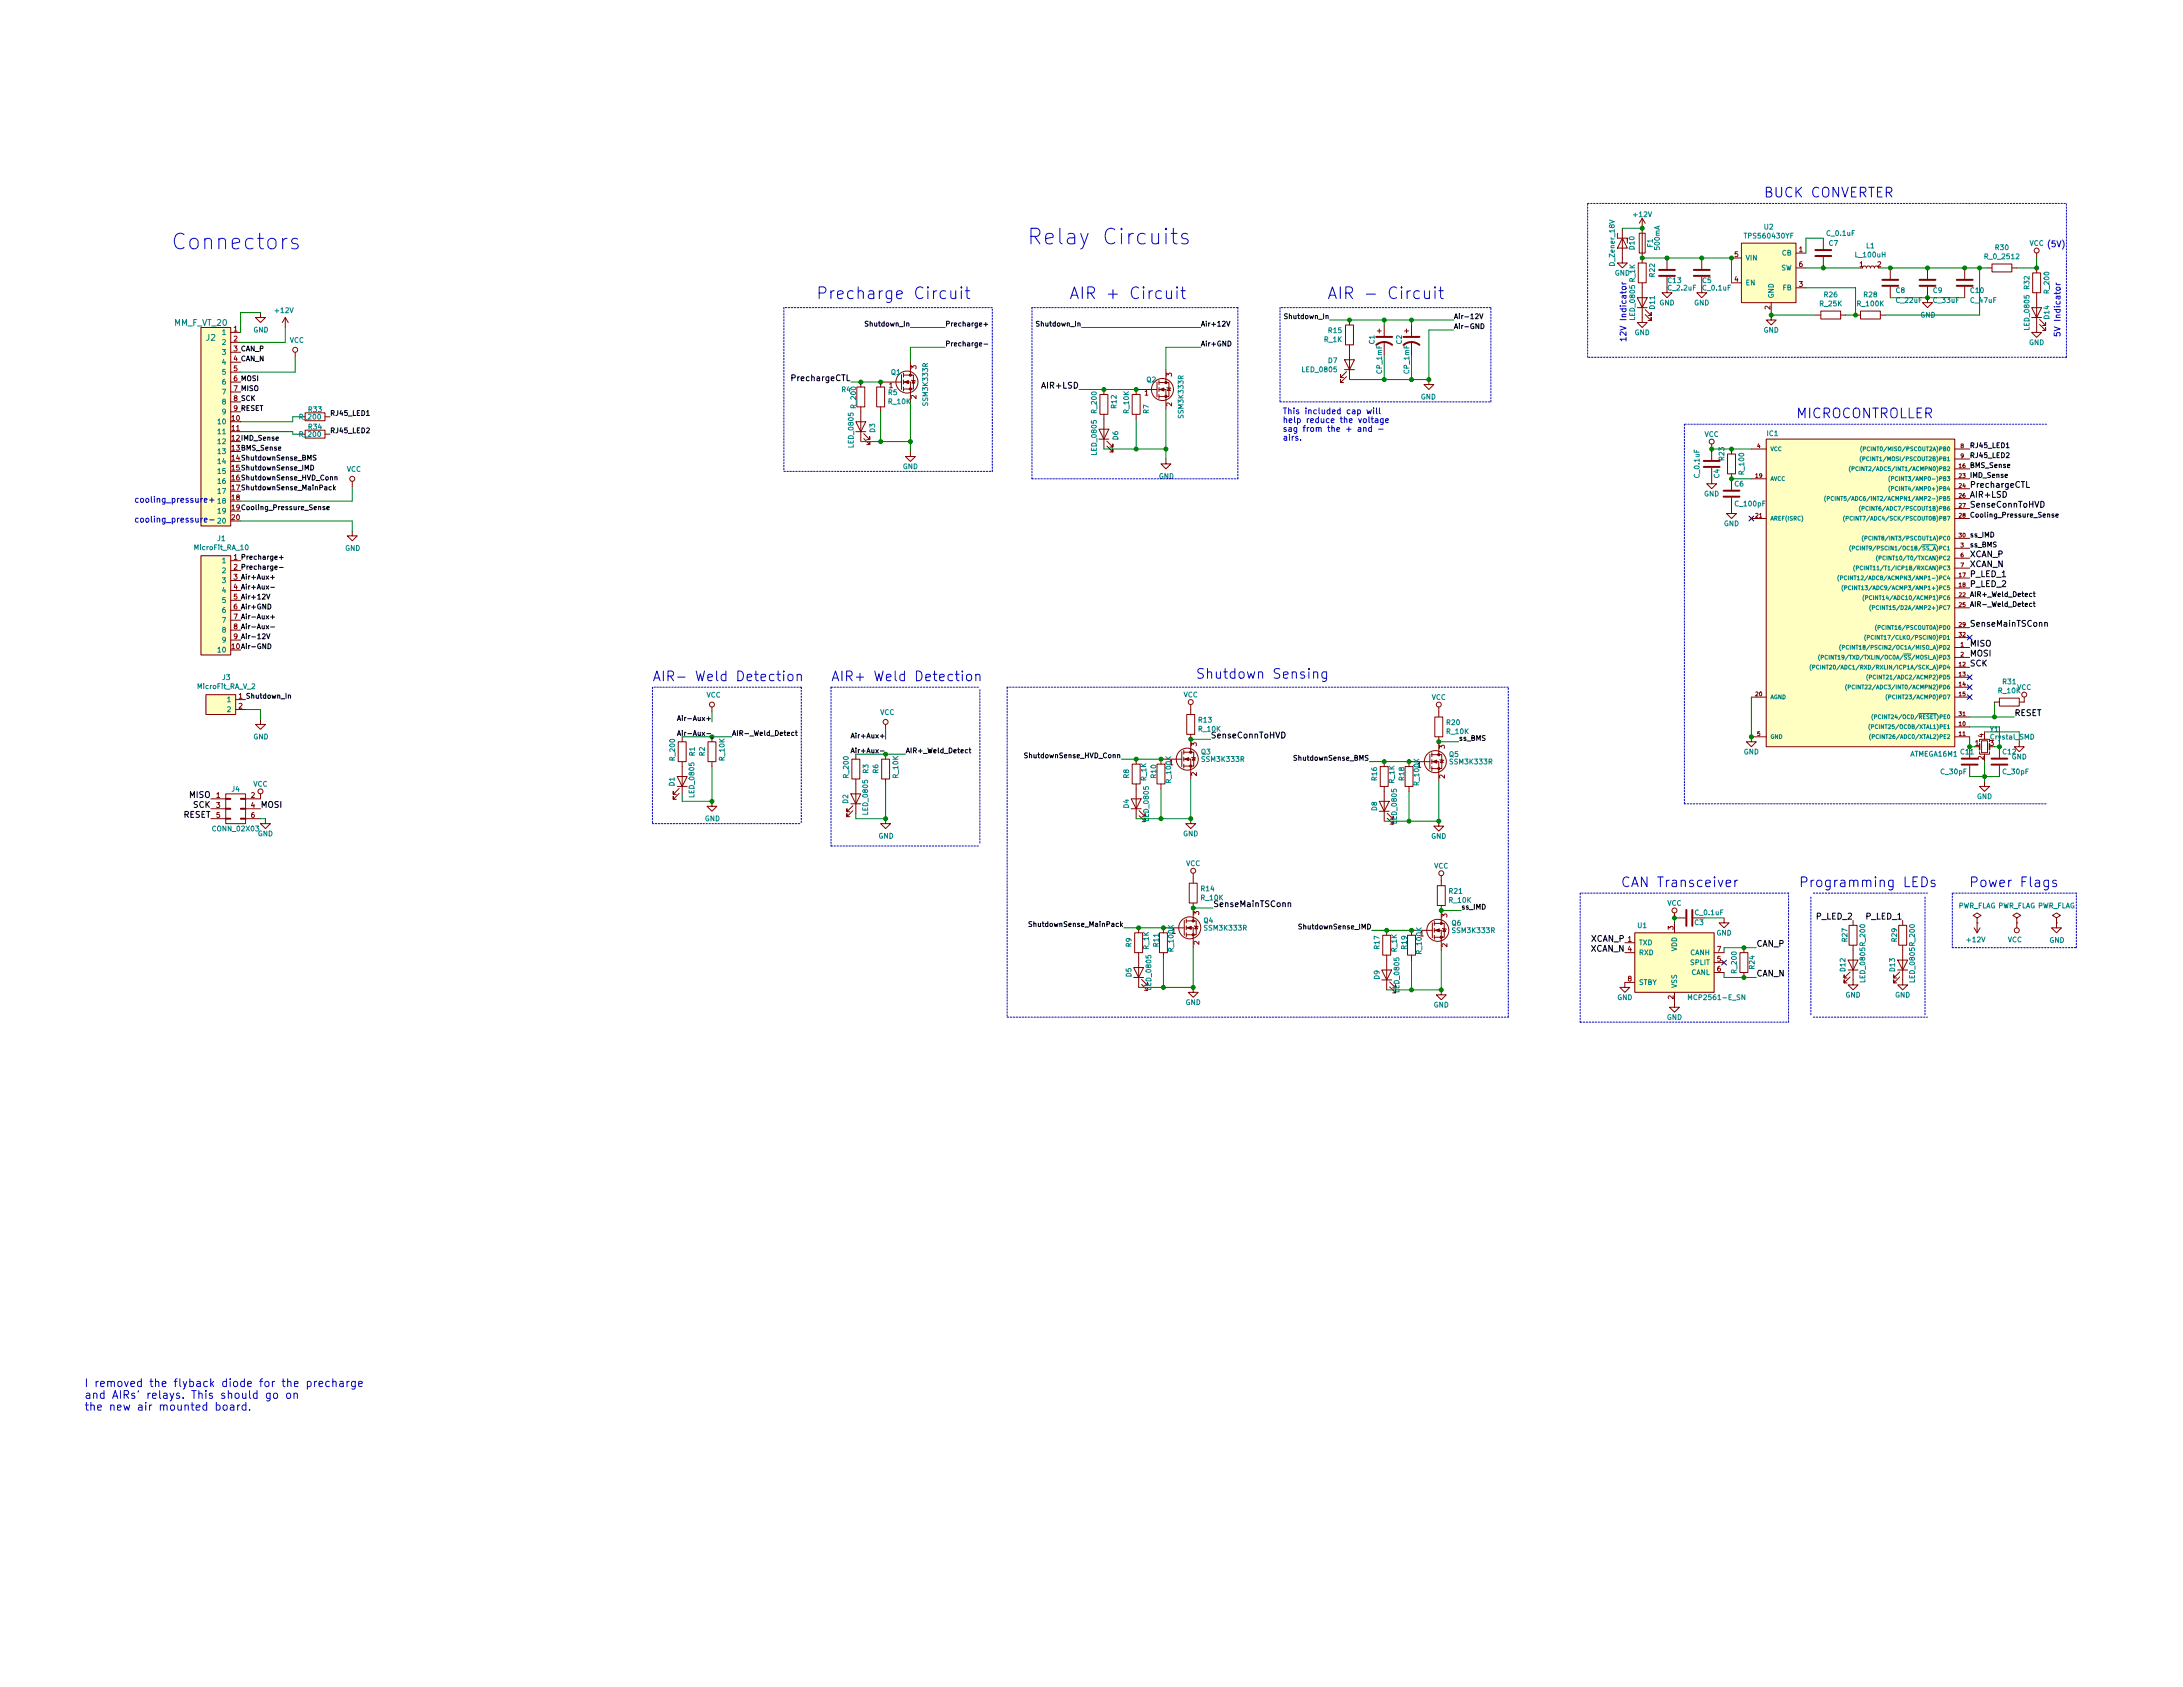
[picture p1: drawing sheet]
<svg xmlns="http://www.w3.org/2000/svg" width="559mm" height="432mm" viewBox="0 0 559 432" stroke-linecap="round" stroke-linejoin="round" font-family="sans-serif">
<defs><g id="words">
<g font-size="5.6" fill="#0000c2">
<text x="43.8" y="63.9">Connectors</text>
<text x="262.9" y="62.6">Relay Circuits</text>
</g>
<g font-size="4.2" fill="#0000c2">
<text x="208.9" y="76.6">Precharge Circuit</text>
<text x="273.7" y="76.6">AIR + Circuit</text>
<text x="339.7" y="76.6">AIR - Circuit</text>
</g>
<g font-size="3.5" fill="#0000c2">
<text x="451.5" y="50.5">BUCK CONVERTER</text>
<text x="459.7" y="107.1">MICROCONTROLLER</text>
<text x="306.1" y="173.7">Shutdown Sensing</text>
<text x="167" y="174.4">AIR- Weld Detection</text>
<text x="212.7" y="174.4">AIR+ Weld Detection</text>
<text x="417.2" y="227.1">CAN Transceiver</text>
<text x="463.6" y="227.1">Programming LEDs</text>
<text x="506.6" y="227.1">Power Flags</text>
</g>
<g font-size="2.8" fill="#0000c2">
<text x="21.6" y="355">I removed the flyback diode for the precharge</text>
<text x="21.6" y="358">and AIRs' relays. This should go on</text>
<text x="21.6" y="361.1">the new air mounted board.</text>
</g>
<g font-size="2.1" fill="#0000c2">
<text x="523.9" y="63.2">(5V)</text>
<text x="416.3" y="87.6" transform="rotate(-90 416.3 87.6)">12V Indicator</text>
<text x="527.4" y="86.4" transform="rotate(-90 527.4 86.4)">5V Indicator</text>
<text x="328.3" y="106">This included cap will</text>
<text x="328.3" y="108.3">help reduce the voltage</text>
<text x="328.3" y="110.5">sag from the + and -</text>
<text x="328.3" y="112.8">airs.</text>
<text x="36.6" y="128.7">cooling_pressure+</text>
<text x="37.2" y="133.7">cooling_pressure-</text>
</g>
<g font-size="2.1" fill="#008484">
<text x="44.7" y="83.4">MM_F_VT_20</text>
<text x="52.8" y="87.2">J2</text>
</g>
<g font-size="2.1">
<text x="203.3" y="97.5">PrechargeCTL</text>
<text x="267.1" y="99.4">AIR+LSD</text>
<text x="504.2" y="124.8">PrechargeCTL</text>
<text x="504.2" y="127.4">AIR+LSD</text>
<text x="504.2" y="129.9">SenseConnToHVD</text>
<text x="504.2" y="142.6">XCAN_P</text>
<text x="504.2" y="145.2">XCAN_N</text>
<text x="504.2" y="147.7">P_LED_1</text>
<text x="504.2" y="150.2">P_LED_2</text>
<text x="504.2" y="160.4">SenseMainTSConn</text>
<text x="504.2" y="165.5">MISO</text>
<text x="504.2" y="168">MOSI</text>
<text x="504.2" y="170.6">SCK</text>
<text x="515.6" y="183.3">RESET</text>
<text x="309.9" y="189">SenseConnToHVD</text>
<text x="46.9" y="209.3">RESET</text>
<text x="48.5" y="204.2">MISO</text>
<text x="49.5" y="206.8">SCK</text>
<text x="66.7" y="206.8">MOSI</text>
<text x="310.5" y="232.2">SenseMainTSConn</text>
<text x="465.2" y="235.3">P_LED_2</text>
<text x="477.9" y="235.3">P_LED_1</text>
<text x="407.2" y="243.6">XCAN_N</text>
<text x="407.3" y="241">XCAN_P</text>
<text x="449.6" y="242.3">CAN_P</text>
<text x="449.6" y="249.9">CAN_N</text>
</g>
<g font-size="1.8" fill="#008484">
<text x="418.3" y="55.5">+12V</text>
<text x="451.6" y="58.7">U2</text>
<text x="418.4" y="63.9" transform="rotate(-90 418.4 63.9)">D10</text>
<text x="423.1" y="63.2" transform="rotate(-90 423.1 63.2)">F1</text>
<text x="424.9" y="63.9" transform="rotate(-90 424.9 63.9)">500mA</text>
<text x="447" y="61">TPS560430YF</text>
<text x="456.2" y="65.4">CB</text>
<text x="467.7" y="60.4">C_0.1uF</text>
<text x="468.2" y="62.9">C7</text>
<text x="475.1" y="65.9">L_100uH</text>
<text x="477.8" y="63.6">L1</text>
<text x="510.8" y="64">R30</text>
<text x="519.5" y="62.9">VCC</text>
<text x="413.3" y="67.8" transform="rotate(-90 413.3 67.8)">D_Zener_18V</text>
<text x="413.3" y="70.5">GND</text>
<text x="423.6" y="70.8" transform="rotate(-90 423.6 70.8)">R22</text>
<text x="446.8" y="66.7">VIN</text>
<text x="455.9" y="69.2">SW</text>
<text x="508.4" y="66.3">R_0_2512</text>
<text x="427" y="72.4">C13</text>
<text x="427.1" y="74.3">C_2.2uF</text>
<text x="435.8" y="72.4">C5</text>
<text x="436" y="74.3">C_0.1uF</text>
<text x="446.8" y="73">EN</text>
<text x="454" y="76.5" transform="rotate(-90 454 76.5)">GND</text>
<text x="456.4" y="74.3">FB</text>
<text x="467" y="76.1">R26</text>
<text x="477.2" y="76.1">R28</text>
<text x="485.3" y="75">C8</text>
<text x="485.4" y="77.5">C_22uF</text>
<text x="494.9" y="75">C9</text>
<text x="495" y="77.5">C_33uF</text>
<text x="504.5" y="75">C10</text>
<text x="504.5" y="77.5">C_47uF</text>
<text x="519.5" y="74" transform="rotate(-90 519.5 74)">R32</text>
<text x="524.6" y="75" transform="rotate(-90 524.6 75)">R_200</text>
<text x="70.6" y="80.1">+12V</text>
<text x="418.5" y="81.7" transform="rotate(-90 418.5 81.7)">LED_0805 R_1K</text>
<text x="423.6" y="79.1" transform="rotate(-90 423.6 79.1)">D11</text>
<text x="424.8" y="78.2">GND</text>
<text x="433.7" y="78.2">GND</text>
<text x="465.9" y="78.4">R_25K</text>
<text x="475.6" y="78.4">R_100K</text>
<text x="491.6" y="81.3">GND</text>
<text x="524.6" y="81.6" transform="rotate(-90 524.6 81.6)">D14</text>
<text x="57" y="85.7">1</text>
<text x="57" y="88.3">2</text>
<text x="64.8" y="85.1">GND</text>
<text x="74.1" y="87.7">VCC</text>
<text x="339" y="87.6">R_1K</text>
<text x="340.1" y="85.2">R15</text>
<text x="351.8" y="88.1" transform="rotate(-90 351.8 88.1)">C1</text>
<text x="358.8" y="88.1" transform="rotate(-90 358.8 88.1)">C2</text>
<text x="418.4" y="85.8">GND</text>
<text x="451.4" y="85.1">GND</text>
<text x="519.4" y="88.3">GND</text>
<text x="519.5" y="84.2" transform="rotate(-90 519.5 84.2)">LED_0805</text>
<text x="57" y="90.8">3</text>
<text x="57" y="93.3">4</text>
<text x="57" y="95.9">5</text>
<text x="228.1" y="95.9">Q1</text>
<text x="333.6" y="95.2">LED_0805</text>
<text x="340" y="92.9">D7</text>
<text x="353.7" y="95.6" transform="rotate(-90 353.7 95.6)">CP_1mF</text>
<text x="360.7" y="95.6" transform="rotate(-90 360.7 95.6)">CP_1mF</text>
<text x="57" y="98.4">6</text>
<text x="57" y="101">7</text>
<text x="215.5" y="100.4">R4</text>
<text x="227.4" y="101.1">R5</text>
<text x="293.5" y="97.8">Q2</text>
<text x="57" y="103.5">8</text>
<text x="57" y="106">9</text>
<text x="76.8" y="107.4">R_200</text>
<text x="79" y="105.5">R33</text>
<text x="219.1" y="104.3" transform="rotate(-90 219.1 104.3)">R_200</text>
<text x="227.5" y="103.4">R_10K</text>
<text x="237.5" y="103.6" transform="rotate(-90 237.5 103.6)">SSM3K333R</text>
<text x="280.7" y="105.6" transform="rotate(-90 280.7 105.6)">R_200</text>
<text x="285.8" y="104.5" transform="rotate(-90 285.8 104.5)">R12</text>
<text x="289" y="105.7" transform="rotate(-90 289 105.7)">R_10K</text>
<text x="294.1" y="105.8" transform="rotate(-90 294.1 105.8)">R7</text>
<text x="302.9" y="106.8" transform="rotate(-90 302.9 106.8)">SSM3K333R</text>
<text x="363.7" y="102.2">GND</text>
<text x="56.1" y="108.6">10</text>
<text x="56.1" y="111.1">11</text>
<text x="56.1" y="113.7">12</text>
<text x="76.8" y="111.8">R_200</text>
<text x="79" y="109.9">R34</text>
<text x="224" y="110.7" transform="rotate(-90 224 110.7)">D3</text>
<text x="286.2" y="112.6" transform="rotate(-90 286.2 112.6)">D6</text>
<text x="436.3" y="111.8">VCC</text>
<text x="452.3" y="111.6">IC1</text>
<text x="56.1" y="116.2">13</text>
<text x="56.1" y="118.7">14</text>
<text x="218.5" y="114.3" transform="rotate(-90 218.5 114.3)">LED_0805</text>
<text x="280.7" y="116.2" transform="rotate(-90 280.7 116.2)">LED_0805</text>
<text x="441.4" y="117.8" transform="rotate(-90 441.4 117.8)">R23</text>
<text x="56.1" y="121.3">15</text>
<text x="56.1" y="123.8">16</text>
<text x="88.7" y="120.8">VCC</text>
<text x="231.1" y="120.1">GND</text>
<text x="296.6" y="122.6">GND</text>
<text x="435" y="122.1" transform="rotate(-90 435 122.1)">C_0.1uF</text>
<text x="440.1" y="122.4" transform="rotate(-90 440.1 122.4)">C4</text>
<text x="444.1" y="124.5">C6</text>
<text x="446.5" y="121.3" transform="rotate(-90 446.5 121.3)">R_100</text>
<text x="56.1" y="126.4">17</text>
<text x="56.1" y="128.9">18</text>
<text x="56.1" y="131.4">19</text>
<text x="436.2" y="127.1">GND</text>
<text x="444.3" y="129.6">C_100pF</text>
<text x="56.1" y="134">20</text>
<text x="441.3" y="134.7">GND</text>
<text x="50" y="140.8">MicroFit_RA_10</text>
<text x="55.7" y="138.5">J1</text>
<text x="88.3" y="141">GND</text>
<text x="57" y="144.1">1</text>
<text x="57" y="146.7">2</text>
<text x="57" y="149.2">3</text>
<text x="57" y="151.8">4</text>
<text x="57" y="154.3">5</text>
<text x="57" y="156.8">6</text>
<text x="57" y="159.4">7</text>
<text x="57" y="161.9">8</text>
<text x="56.1" y="167">10</text>
<text x="57" y="164.5">9</text>
<text x="50.7" y="176.4">MicroFit_RA_V_2</text>
<text x="57" y="174">J3</text>
<text x="58.3" y="179.7">1</text>
<text x="180.8" y="178.5">VCC</text>
<text x="302.9" y="178.5">VCC</text>
<text x="366.4" y="179.1">VCC</text>
<text x="511.6" y="177.4">R_10K</text>
<text x="512.7" y="175.1">R31</text>
<text x="516.3" y="176.6">VCC</text>
<text x="58.3" y="182.2">2</text>
<text x="225.3" y="183">VCC</text>
<text x="306.9" y="184.9">R13</text>
<text x="370.4" y="185.6">R20</text>
<text x="64.8" y="189.2">GND</text>
<text x="306.9" y="187.2">R_10K</text>
<text x="370.4" y="187.9">R_10K</text>
<text x="509.4" y="187.4">Y1</text>
<text x="509.6" y="189.3">Crystal_SMD</text>
<text x="172.8" y="194.5" transform="rotate(-90 172.8 194.5)">R_200</text>
<text x="177.9" y="193.5" transform="rotate(-90 177.9 193.5)">R1</text>
<text x="180.4" y="193.5" transform="rotate(-90 180.4 193.5)">R2</text>
<text x="185.5" y="194.6" transform="rotate(-90 185.5 194.6)">R_10K</text>
<text x="222.3" y="197.9" transform="rotate(-90 222.3 197.9)">R3</text>
<text x="224.8" y="197.9" transform="rotate(-90 224.8 197.9)">R6</text>
<text x="307.5" y="193.1">Q3</text>
<text x="307.9" y="195">SSM3K333R</text>
<text x="371" y="193.7">Q5</text>
<text x="371.4" y="195.6">SSM3K333R</text>
<text x="446.4" y="193.1">GND</text>
<text x="489" y="193.6">ATMEGA16M1</text>
<text x="501.9" y="193.1">C11</text>
<text x="512.7" y="193.1">C12</text>
<text x="514.9" y="194.4">GND</text>
<text x="59.4" y="202.6">J4</text>
<text x="64.8" y="201.3">VCC</text>
<text x="172.6" y="201.2" transform="rotate(-90 172.6 201.2)">D1</text>
<text x="177.7" y="203.9" transform="rotate(-90 177.7 203.9)">LED_0805</text>
<text x="217.2" y="199" transform="rotate(-90 217.2 199)">R_200</text>
<text x="229.9" y="199.1" transform="rotate(-90 229.9 199.1)">R_10K</text>
<text x="289" y="199.2" transform="rotate(-90 289 199.2)">R8</text>
<text x="293.4" y="199.8" transform="rotate(-90 293.4 199.8)">R_1K</text>
<text x="296" y="199.1" transform="rotate(-90 296 199.1)">R10</text>
<text x="299.8" y="200.2" transform="rotate(-90 299.8 200.2)">R_100K</text>
<text x="352.5" y="199.7" transform="rotate(-90 352.5 199.7)">R16</text>
<text x="356.9" y="200.5" transform="rotate(-90 356.9 200.5)">R_1K</text>
<text x="359.5" y="199.7" transform="rotate(-90 359.5 199.7)">R18</text>
<text x="363.3" y="200.9" transform="rotate(-90 363.3 200.9)">R_100K</text>
<text x="496.9" y="198.2">C_30pF</text>
<text x="512.7" y="198.2">C_30pF</text>
<text x="217.1" y="205.6" transform="rotate(-90 217.1 205.6)">D2</text>
<text x="222.2" y="208.3" transform="rotate(-90 222.2 208.3)">LED_0805</text>
<text x="289" y="206.9" transform="rotate(-90 289 206.9)">D4</text>
<text x="294.1" y="210" transform="rotate(-90 294.1 210)">LED_0805</text>
<text x="352.5" y="207.5" transform="rotate(-90 352.5 207.5)">D8</text>
<text x="506" y="204.5">GND</text>
<text x="54.7" y="212.8">CONN_02X03</text>
<text x="66" y="214">GND</text>
<text x="180.4" y="210.2">GND</text>
<text x="224.9" y="214.6">GND</text>
<text x="302.8" y="214">GND</text>
<text x="357.6" y="210.6" transform="rotate(-90 357.6 210.6)">LED_0805</text>
<text x="366.3" y="214.7">GND</text>
<text x="303.6" y="221.7">VCC</text>
<text x="367.1" y="222.3">VCC</text>
<text x="307.5" y="228.1">R14</text>
<text x="307.5" y="230.4">R_10K</text>
<text x="371" y="228.8">R21</text>
<text x="371" y="231.1">R_10K</text>
<text x="426.8" y="231.8">VCC</text>
<text x="501.1" y="232.5">PWR_FLAG PWR_FLAG PWR_FLAG</text>
<text x="308.2" y="236.3">Q4</text>
<text x="308.5" y="238.2">SSM3K333R</text>
<text x="371.7" y="236.9">Q6</text>
<text x="372" y="238.8">SSM3K333R</text>
<text x="419.3" y="237.5">U1</text>
<text x="433.8" y="236.8">C3</text>
<text x="434.1" y="234.2">C_0.1uF</text>
<text x="439.4" y="239.4">GND</text>
<text x="289.6" y="242.4" transform="rotate(-90 289.6 242.4)">R9</text>
<text x="294.1" y="243" transform="rotate(-90 294.1 243)">R_1K</text>
<text x="296.6" y="242.3" transform="rotate(-90 296.6 242.3)">R11</text>
<text x="300.4" y="243.4" transform="rotate(-90 300.4 243.4)">R_100K</text>
<text x="353.1" y="242.9" transform="rotate(-90 353.1 242.9)">R17</text>
<text x="357.6" y="243.7" transform="rotate(-90 357.6 243.7)">R_1K</text>
<text x="360.1" y="242.9" transform="rotate(-90 360.1 242.9)">R19</text>
<text x="363.9" y="244" transform="rotate(-90 363.9 244)">R_100K</text>
<text x="419.5" y="241.9">TXD</text>
<text x="419.5" y="244.5">RXD</text>
<text x="429.3" y="243.5" transform="rotate(-90 429.3 243.5)">VDD</text>
<text x="432.7" y="244.5">CANH</text>
<text x="472.9" y="241" transform="rotate(-90 472.9 241)">R27</text>
<text x="485.6" y="241" transform="rotate(-90 485.6 241)">R29</text>
<text x="503.6" y="241.2">+12V</text>
<text x="513.9" y="241.2">VCC</text>
<text x="524.6" y="241.3">GND</text>
<text x="289.6" y="250" transform="rotate(-90 289.6 250)">D5</text>
<text x="353.1" y="250.7" transform="rotate(-90 353.1 250.7)">D9</text>
<text x="432.8" y="247">SPLIT</text>
<text x="432.9" y="249.6">CANL</text>
<text x="444.6" y="248.9" transform="rotate(-90 444.6 248.9)">R_200</text>
<text x="449.1" y="248" transform="rotate(-90 449.1 248)">R24</text>
<text x="472.4" y="248.6" transform="rotate(-90 472.4 248.6)">D12</text>
<text x="477.4" y="251.2" transform="rotate(-90 477.4 251.2)">LED_0805 R_200</text>
<text x="485.1" y="248.6" transform="rotate(-90 485.1 248.6)">D13</text>
<text x="490.1" y="251.2" transform="rotate(-90 490.1 251.2)">LED_0805 R_200</text>
<text x="294.7" y="253.1" transform="rotate(-90 294.7 253.1)">LED_0805</text>
<text x="303.5" y="257.2">GND</text>
<text x="358.2" y="253.8" transform="rotate(-90 358.2 253.8)">LED_0805</text>
<text x="367" y="257.9">GND</text>
<text x="414" y="256">GND</text>
<text x="419.5" y="252.1">STBY</text>
<text x="429.3" y="253" transform="rotate(-90 429.3 253)">VSS</text>
<text x="432.9" y="256">MCP2561-E_SN</text>
<text x="472.4" y="255.3">GND</text>
<text x="485.1" y="255.3">GND</text>
<text x="426.7" y="261">GND</text>
</g>
<g font-size="1.8" fill="#840000">
<text x="444" y="65.8">5</text>
<text x="460.5" y="64.5">1</text>
<text x="460.5" y="68.3">6</text>
<text x="476" y="68.3">1</text>
<text x="480.6" y="68.3">2</text>
<text x="444" y="72.1">4</text>
<text x="460.5" y="73.4">3</text>
<text x="453.1" y="79.2" transform="rotate(-90 453.1 79.2)">2</text>
<text x="59.8" y="84.8">1</text>
<text x="59.8" y="87.4">2</text>
<text x="59.8" y="89.9">3 CAN_P</text>
<text x="59.8" y="92.5">4 CAN_N</text>
<text x="59.8" y="95">5</text>
<text x="234.6" y="94.5" transform="rotate(-90 234.6 94.5)">3</text>
<text x="59.8" y="97.5">6 MOSI</text>
<text x="59.8" y="100.1">7 MISO</text>
<text x="227.6" y="99.3">1</text>
<text x="293" y="101.2">1</text>
<text x="300" y="96.4" transform="rotate(-90 300 96.4)">3</text>
<text x="59.4" y="107.7">10</text>
<text x="59.8" y="102.6">8 SCK</text>
<text x="59.8" y="105.2">9 RESET</text>
<text x="234.6" y="102.1" transform="rotate(-90 234.6 102.1)">2</text>
<text x="300" y="104" transform="rotate(-90 300 104)">2</text>
<text x="59.4" y="110.2">11</text>
<text x="59.4" y="117.9">14ShutdownSense_BMS</text>
<text x="59.4" y="120.4">15ShutdownSense_IMD</text>
<text x="59.4" y="128">18</text>
<text x="59.4" y="133.1">20</text>
<text x="59.8" y="143.3">1 Precharge+</text>
<text x="59.8" y="145.8">2 Precharge-</text>
<text x="59.8" y="148.3">3 Air+Aux+</text>
<text x="59.8" y="150.9">4 Air+Aux-</text>
<text x="59.8" y="153.4">5 Air+12V</text>
<text x="59.8" y="156">6 Air+GND</text>
<text x="59.8" y="158.5">7 Air-Aux+</text>
<text x="59.8" y="161">8 Air-Aux-</text>
<text x="59.4" y="166.1">10Air-GND</text>
<text x="59.8" y="163.6">9 Air-12V</text>
<text x="61.1" y="178.8">1 Shutdown_In</text>
<text x="61.1" y="181.4">2</text>
<text x="306.3" y="191" transform="rotate(-90 306.3 191)">3</text>
<text x="369.8" y="191.6" transform="rotate(-90 369.8 191.6)">3</text>
<text x="505.6" y="190.9">1</text>
<text x="507.7" y="188.7" transform="rotate(-90 507.7 188.7)">4</text>
<text x="509.4" y="190.9">3</text>
<text x="299.4" y="195.8">1</text>
<text x="362.9" y="196.5">1</text>
<text x="507.7" y="194.5" transform="rotate(-90 507.7 194.5)">2</text>
<text x="306.3" y="198.6" transform="rotate(-90 306.3 198.6)">2</text>
<text x="369.8" y="199.2" transform="rotate(-90 369.8 199.2)">2</text>
<text x="55.4" y="204.2">1</text>
<text x="55.4" y="206.8">3</text>
<text x="55.4" y="209.3">5</text>
<text x="64.3" y="204.2">2</text>
<text x="64.3" y="206.8">4</text>
<text x="64.3" y="209.3">6</text>
<text x="300" y="239">1</text>
<text x="307" y="234.2" transform="rotate(-90 307 234.2)">3</text>
<text x="363.5" y="239.6">1</text>
<text x="370.5" y="234.8" transform="rotate(-90 370.5 234.8)">3</text>
<text x="428.4" y="238" transform="rotate(-90 428.4 238)">3</text>
<text x="307" y="241.8" transform="rotate(-90 307 241.8)">2</text>
<text x="370.5" y="242.4" transform="rotate(-90 370.5 242.4)">2</text>
<text x="416.7" y="241">1</text>
<text x="416.7" y="243.6">4</text>
<text x="439.6" y="243.6">7</text>
<text x="416.7" y="251.2">8</text>
<text x="439.6" y="246.1">5</text>
<text x="439.6" y="248.7">6</text>
<text x="428.4" y="255.8" transform="rotate(-90 428.4 255.8)">2</text>
</g>
<g font-size="1.8">
<text x="221.9" y="83.6">Shutdown_In</text>
<text x="241.9" y="83.6">Precharge+</text>
<text x="265.8" y="83.6">Shutdown_In</text>
<text x="307.3" y="83.6">Air+12V</text>
<text x="329.3" y="81.7">Shutdown_In</text>
<text x="372.1" y="81.7">Air-12V</text>
<text x="241.9" y="88.6">Precharge-</text>
<text x="307.3" y="88.6">Air+GND</text>
<text x="372.1" y="84.2">Air-GND</text>
<text x="84.5" y="106.4">RJ45_LED1</text>
<text x="59.4" y="112.8">12IMD_Sense</text>
<text x="84.5" y="110.9">RJ45_LED2</text>
<text x="59.4" y="115.3">13BMS_Sense</text>
<text x="504.2" y="119.8">BMS_Sense</text>
<text x="504.2" y="114.7">RJ45_LED1</text>
<text x="504.2" y="117.2">RJ45_LED2</text>
<text x="59.4" y="122.9">16ShutdownSense_HVD_Conn</text>
<text x="59.4" y="125.5">17ShutdownSense_MainPack</text>
<text x="504.2" y="122.3">IMD_Sense</text>
<text x="59.4" y="130.6">19Cooling_Pressure_Sense</text>
<text x="504.2" y="132.5">Cooling_Pressure_Sense</text>
<text x="504.2" y="137.5">ss_IMD</text>
<text x="504.2" y="140.1">ss_BMS</text>
<text x="504.2" y="155.3">AIR-_Weld_Detect</text>
<text x="504.2" y="152.8">AIR+_Weld_Detect</text>
<text x="174.8" y="184.5">Air-Aux+</text>
<text x="175.3" y="188.3">Air-Aux-</text>
<text x="187.3" y="188.3">AIR-_Weld_Detect</text>
<text x="218.8" y="189">Air+Aux+</text>
<text x="373.4" y="189.6">ss_BMS</text>
<text x="219.3" y="192.8">Air+Aux-</text>
<text x="231.8" y="192.8">AIR+_Weld_Detect</text>
<text x="263" y="194.1">ShutdownSense_HVD_Conn</text>
<text x="331.9" y="194.7">ShutdownSense_BMS</text>
<text x="374" y="232.8">ss_IMD</text>
<text x="264.7" y="237.2">ShutdownSense_MainPack</text>
<text x="333.2" y="237.9">ShutdownSense_IMD</text>
</g>
<g font-size="1.4" fill="#840000">
<text x="449.8" y="114.7">4</text>
<text x="501.5" y="119.8">16</text>
<text x="501.9" y="114.7">8</text>
<text x="501.9" y="117.2">9</text>
<text x="449.4" y="122.3">19</text>
<text x="501.5" y="122.3">23</text>
<text x="501.5" y="124.8">24</text>
<text x="501.5" y="127.4">26</text>
<text x="501.5" y="129.9">27</text>
<text x="449.4" y="132.5">21</text>
<text x="501.5" y="132.5">28</text>
<text x="501.5" y="137.5">30</text>
<text x="501.9" y="140.1">3</text>
<text x="501.9" y="142.6">6</text>
<text x="501.5" y="147.7">17</text>
<text x="501.9" y="145.2">7</text>
<text x="501.5" y="150.2">18</text>
<text x="501.5" y="152.8">22</text>
<text x="501.5" y="155.3">25</text>
<text x="501.5" y="160.4">29</text>
<text x="501.5" y="162.9">32</text>
<text x="501.9" y="165.5">1</text>
<text x="501.5" y="170.6">12</text>
<text x="501.5" y="173.1">13</text>
<text x="501.9" y="168">2</text>
<text x="449.4" y="178.2">20</text>
<text x="501.5" y="175.6">14</text>
<text x="501.5" y="178.2">15</text>
<text x="501.5" y="185.8">10</text>
<text x="501.5" y="183.3">31</text>
<text x="449.8" y="188.3">5</text>
<text x="501.5" y="188.3">11</text>
</g>
<g font-size="1.4" fill="#008484">
<text x="453.1" y="115.4">VCC</text>
<text x="478.5" y="115.4">(PCINT0/MISO/PSCOUT2A)PB0</text>
<text x="478.5" y="118">(PCINT1/MOSI/PSCOUT2B)PB1</text>
<text x="453.1" y="123.1">AVCC</text>
<text x="476.6" y="120.5">(PCINT2/ADC5/INT1/ACMPN0)PB2</text>
<text x="485.5" y="125.6">(PCINT4/AMP0+)PB4</text>
<text x="485.9" y="123.1">(PCINT3/AMP0-)PB3</text>
<text x="471.8" y="128.1">(PCINT5/ADC6/INT2/ACMPN1/AMP2-)PB5</text>
<text x="478.3" y="130.7">(PCINT6/ADC7/PSCOUT1B)PB6</text>
<text x="453.1" y="133.2">AREF(ISRC)</text>
<text x="474.9" y="133.2">(PCINT7/ADC4/SCK/PSCOUT0B)PB7</text>
<text x="476.7" y="140.8">(PCINT9/PSCIN1/OC1B/SS_A)PC1</text>
<text x="479.1" y="138.3">(PCINT8/INT3/PSCOUT1A)PC0</text>
<text x="482.5" y="143.4">(PCINT10/T0/TXCAN)PC2</text>
<text x="474.4" y="148.5">(PCINT12/ADC8/ACMPN3/AMP1-)PC4</text>
<text x="477.8" y="145.9">(PCINT11/T1/ICP1B/RXCAN)PC3</text>
<text x="475.1" y="151">(PCINT13/ADC9/ACMP3/AMP1+)PC5</text>
<text x="479.5" y="153.5">(PCINT14/ADC10/ACMP1)PC6</text>
<text x="481.5" y="156.1">(PCINT15/D2A/AMP2+)PC7</text>
<text x="481.8" y="161.2">(PCINT16/PSCOUT0A)PD0</text>
<text x="474.2" y="166.2">(PCINT18/PSCIN2/OC1A/MISO_A)PD2</text>
<text x="479.9" y="163.7">(PCINT17/CLKO/PSCIN0)PD1</text>
<text x="467.8" y="171.3">(PCINT20/ADC1/RXD/RXLIN/ICP1A/SCK_A)PD4</text>
<text x="469.7" y="168.8">(PCINT19/TXD/TXLIN/OC0A/SS/MOSI_A)PD3</text>
<text x="480.3" y="173.9">(PCINT21/ADC2/ACMP2)PD5</text>
<text x="453.1" y="178.9">AGND</text>
<text x="475.8" y="176.4">(PCINT22/ADC3/INT0/ACMPN2)PD6</text>
<text x="484.5" y="178.9">(PCINT23/ACMP0)PD7</text>
<text x="481.3" y="184">(PCINT24/OCD/RESET)PE0</text>
<text x="453.1" y="189.1">GND</text>
<text x="480.7" y="186.6">(PCINT25/OC0B/XTAL1)PE1</text>
<text x="480.8" y="189.1">(PCINT26/ADC0/XTAL2)PE2</text>
</g>
</g></defs>
<g fill="none" stroke="#840000" stroke-width=".26">
<path d="M415.3 58.4v8.9h1.3l-1.3 1.3-1.3-1.3h1.3M419.6 59.7h1.5v5.1h-1.5zM420.4 55.9v11.4M420.4 55.9l-.8 1.3M420.4 55.9l.7 1.3M414 61h2.6v.5M415.3 61l1.3 2.5h-2.6zM419.1 76.2h2.5l-1.2 2.5zM419.1 78.7h2.5M419.4 67.3h2v5.1h-2zM420.4 72.4v10.2h1.2l-1.2 1.2-1.3-1.2h1.3M421.1 79.2l1.6 1.6v-.8v.8h-.8"/>
<path d="M426.7 70.9v4h1.3l-1.3 1.3-1.3-1.3h1.3M426.7 66v2.8M435.6 70.9v4h1.3l-1.3 1.3-1.3-1.3h1.3M435.6 66v2.8M443.2 72.4h2.6M443.2 66h2.6M445.8 62.2h13.9v15.3h-13.9zM445.8 72.4h.1M453.4 77.5v2.5M459.7 68.6h2.6M459.7 64.8h2.6M459.7 73.7h2.6"/>
<path d="M466.1 79.6h5.1v2.1h-5.1zM466.7 61v2.8M466.7 65.8v2.8M476.2 79.6h5.1v2.1h-5.1zM476.8 68.6l.4-.5 .4 .1 .2 .4 .4-.5 .4 .1 .2 .4 .4-.5 .4 .1 .2 .4 .2-.4 .4-.1 .4 .5M483.9 68.6v2.8M483.9 73.4v2.8M493.4 73.4v4.1h1.3l-1.3 1.2-1.3-1.2h1.3M493.4 68.6v2.8M502.9 68.6v2.8M502.9 73.4v2.8M508.6 68.6h1.3"/>
<path d="M509.9 67.6h5.1v2h-5.1zM515 68.6h1.3M520.1 78.7h2.5l-1.3 2.6zM520.3 69.9h2.1v5h-2.1zM521.3 74.9v10.2h1.3l-1.3 1.3-1.2-1.3h1.2M521.3 64.8v1.2M521.3 68.6v1.3M51.4 83.8h7.7v50.8h-7.7zM59.1 85.1h2.5M59.1 87.6h2.5M59.1 90.2h2.5M59.1 92.7h2.5"/>
<path d="M59.1 95.3h2.5M59.1 97.8h2.5M66.7 80v1.3h1.2l-1.2 1.3-1.3-1.3h1.3M73 81.3l.8 1.3M73 81.3v2.5M73 81.3l-.7 1.3M75.6 90.2v1.2M219.3 99.1h2.1v5h-2.1zM220.3 97.8v1.3M224.4 99.1h2v5h-2zM230.8 95.9v3.8M230.8 97.8h-5.4v1.3"/>
<path d="M231.3 97.8h1.7v5.1M231.3 95.5v1M231.3 97.3v1M231.3 99.1v1M231.3 96h1.7M233 96h.8v3.6h-2.5M233 92.7v3.3M233.3 97.3l1 .2M233.8 97.4l.4 .6h-.8zM282.6 99.7v1.3M296.2 97.8v3.8M296.2 99.7h-5.4v1.3"/>
<path d="M296.7 97.4v1M296.7 99.2v1M296.7 99.7h1.7v5.1M296.7 97.9h1.7M298.4 97.9h.8v3.6h-2.5M298.4 94.6v3.3M298.7 99.2l1 .2M299.2 99.3l.4 .6h-.8zM344.2 92.1h2.5l-1.3 2.5zM344.2 94.6h2.5M344.4 83.2h2.1v5.1h-2.1zM344.7 96.4l-1.5 1.5v-.7v.7h.7"/>
<path d="M344.7 95.1l-1.5 1.5v-.7v.7h.7M345.4 81.9v1.3M345.4 88.3v8.9M352.6 84.7h1M353.1 84.2v1M354.3 83.2v2.8M354.3 87.5v3.3M359.5 84.7h1.1M360 84.2v1M361.3 83.2v2.8M361.3 87.5v3.3M365.8 97.2v1.2h-1.3l1.3 1.3 1.2-1.3h-1.2"/>
<path d="M421.1 80.5l1.6 1.5v-.7v.7h-.8M453.4 80.6v1.3h1.3l-1.3 1.3-1.3-1.3h1.3M464.8 80.6h1.3M471.2 80.6h1.2M475 80.6h1.2M481.3 80.6h1.3M520.1 81.3h2.5M522.1 83.1l1.5 1.5v-.8v.8h-.7M522.1 81.8l1.5 1.5v-.7v.7h-.7M59.1 100.3h2.5M59.1 102.9h2.5M59.1 105.4h2.5"/>
<path d="M78.1 110.1h5.1v2h-5.1zM78.1 105.7h5.1v2h-5.1zM83.2 111.1h1.3M83.2 106.7h1.3M219.1 108h2.5l-1.3 2.5zM219.1 110.5h2.5M220.3 104.1v8.9M221.1 112.3l1.5 1.5v-.8v.8h-.7M221.1 111l1.5 1.5v-.7v.7h-.7M225.4 104.1v1.3M233 115.6v1.2h1.3l-1.3 1.3-1.2-1.3h1.2M281.3 109.9h2.5l-1.2 2.5z"/>
<path d="M281.3 112.4h2.5M281.6 101h2v5h-2zM282.6 106v8.9M283.3 114.2l1.6 1.5v-.8v.8h-.8M283.3 112.9l1.6 1.5v-.7v.7h-.8M289.8 101h2v5h-2zM290.8 106v1.3M296.7 101v1M298.4 117.5v1.2h1.3l-1.3 1.3-1.2-1.3h1.2M438.1 119.8v4h1.3l-1.3 1.3-1.2-1.3h1.2M438.1 113.7v4M442.2 116.2h2v5.1h-2z"/>
<path d="M443.2 114.9v1.3M448.3 114.9h3.8M452.1 112.4h48.3v78.7h-48.3zM500.4 114.9h3.8M500.4 117.5h3.8M90.2 135.9v1.3h1.2l-1.2 1.2-1.3-1.2h1.3M90.2 123.2v1.3M443.2 127.4v4h1.3l-1.3 1.3-1.2-1.3h1.2M443.2 121.3v4M448.3 122.6h3.8M448.3 132.7h3.8M500.4 120h3.8"/>
<path d="M500.4 122.6h3.8M500.4 132.7h3.8M500.4 125.1h3.8M500.4 127.6h3.8M500.4 130.2h3.8M500.4 137.8h3.8M51.4 142.2h7.7v25.4h-7.7zM59.1 143.5h2.5M59.1 146.1h2.5M59.1 148.6h2.5M59.1 151.1h2.5M59.1 153.7h2.5"/>
<path d="M59.1 156.2h2.5M59.1 158.8h2.5M500.4 148h3.8M500.4 150.5h3.8M500.4 153h3.8M500.4 155.6h3.8M500.4 140.3h3.8M500.4 142.9h3.8M500.4 145.4h3.8M52.7 177.8h7.6v5.1h-7.6zM59.1 161.3h2.5M59.1 163.8h2.5"/>
<path d="M60.3 179.1h2.6M448.3 178.4h3.8M500.4 165.7h3.8M500.4 170.8h3.8M500.4 173.4h3.8M500.4 175.9h3.8M500.4 178.4h3.8M500.4 168.3h3.8M500.4 160.7h3.8M500.4 163.2h3.8M510.5 179.7h1.3M511.8 178.7h5.1v2h-5.1z"/>
<path d="M518.2 178.4v1.3h-1.3M60.3 181.6h2.6M66.7 184.2v1.2h1.2l-1.2 1.3-1.3-1.3h1.3M173.4 198.8h2.5l-1.3 2.5zM173.6 189.9h2v5h-2zM174.6 188.6v1.3M174.6 194.9v8.9M181.2 189.9h2.1v5h-2.1zM182.2 181v1.2M182.2 188.6v1.3M182.2 194.9v1.3M218.1 194.3h2v5.1h-2z"/>
<path d="M219.1 193v1.3M219.1 199.4v8.9M225.7 194.3h2v5.1h-2zM226.7 185.4v1.3M226.7 193v1.3M226.7 199.4v1.3M289.8 195.6h2v5.1h-2zM290.8 194.3v1.3M296.2 195.6h2v5.1h-2zM302.5 192.4v3.8M302.5 194.3h-5.3v1.3M303 192v1"/>
<path d="M303 193.8v1M303 195.6v1M303 194.3h1.8v5.1M303 192.5h1.8M303.8 182.9h2v5.1h-2zM304.8 192.5h.8v3.6h-2.6M304.8 180.3v2.6M304.8 188v4.5M305.1 193.8l1 .3M305.6 193.9l.3 .7h-.7zM353.3 196.2h2v5.1h-2zM354.3 194.9v1.3"/>
<path d="M359.7 196.2h2v5.1h-2zM366 193v3.9M366 194.9h-5.3v1.3M366.5 192.7v1M366.5 194.4v1.1M366.5 196.2v1M366.5 194.9h1.8v5.1M366.5 193.2h1.8M367.3 183.5h2v5.1h-2zM368.3 193.2h.8v3.5h-2.6M368.3 181v2.5M368.3 188.6v4.6"/>
<path d="M368.6 194.4l1 .3M369.1 194.6l.3 .6h-.7zM452.1 188.6h-3.8v1.3h1.3l-1.3 1.2-1.3-1.2h1.3M500.4 186.1h3.8M500.4 188.6h3.8M500.4 183.5h3.8M504.2 191.1v2.8M504.2 196v2.8M506.7 192.4v.6h2.6v-.6M506.7 189.9v-.7h2.6v.7M507.2 189.6h1.6v3.1h-1.6zM511.8 191.1v2.8"/>
<path d="M511.8 196v2.8M516.9 189.9v1.2h1.3l-1.3 1.3-1.3-1.3h1.3M54 204.5h3.8M54 207h3.8M54 209.6h3.8M57.8 209.4h1.3v.3h-1.3zM57.8 206.9h1.3v.2h-1.3zM57.8 204.3h1.3v.3h-1.3zM57.8 203.2h5.1v7.6h-5.1zM61.6 209.4h1.3v.3h-1.3zM61.6 206.9h1.3v.2h-1.3zM61.6 204.3h1.3v.3h-1.3z"/>
<path d="M62.9 207h3.8M62.9 209.6h3.8M66.7 203.2v1.3h-3.8M67.9 209.6v1.2h1.3l-1.3 1.3-1.2-1.3h1.2M173.4 201.3h2.5M173.9 203.1l-1.6 1.5v-.8v.8h.8M173.9 201.8l-1.6 1.5v-.7v.7h.8M182.2 205.1v1.3h1.3l-1.3 1.2-1.2-1.2h1.2M217.8 203.2h2.5l-1.2 2.5zM217.8 205.7h2.5M218.3 207.5l-1.5 1.5v-.7v.7h.8M218.3 206.2l-1.5 1.6v-.8v.8h.8"/>
<path d="M226.7 209.6v1.2h1.3l-1.3 1.3-1.3-1.3h1.3M289.6 204.5h2.5l-1.3 2.5zM289.6 207h2.5M290.8 200.7v8.9M291.6 208.8l1.5 1.5v-.7v.7h-.7M291.6 207.5l1.5 1.5v-.7v.7h-.7M297.2 200.7v1.2M304.8 209.6v1.2h1.3l-1.3 1.3-1.3-1.3h1.3M353.1 205.1h2.5l-1.3 2.5zM353.1 207.6h2.5M354.3 201.3v8.9M355.1 209.4l1.5 1.5v-.7v.7h-.7"/>
<path d="M355.1 208.2l1.5 1.5v-.8v.8h-.7M360.7 201.3v1.3M368.3 210.2v1.3h1.3l-1.3 1.2-1.3-1.2h1.3M508 200v1.3h1.3l-1.3 1.3-1.3-1.3h1.3M290.4 238.8h2.1v5h-2.1zM291.5 237.5v1.3M296.8 238.8h2v5h-2zM303.1 235.6v3.8M303.1 237.5h-5.3v1.3M303.7 235.2v1M303.7 237v1M303.7 238.8v1"/>
<path d="M303.7 237.5h1.7v5.1M303.7 235.7h1.7M304.4 226.1h2.1v5h-2.1zM305.4 235.7h.8v3.6h-2.5M305.4 223.5v2.6M305.4 231.1v4.6M305.7 237l1 .2M306.2 237.1l.4 .6h-.8zM353.9 239.4h2.1v5.1h-2.1zM355 238.1v1.3M360.3 239.4h2v5.1h-2zM366.6 236.2v3.8"/>
<path d="M366.6 238.1h-5.3v1.3M367.2 235.8v1.1M367.2 237.6v1M367.2 239.4v1M367.2 238.1h1.7v5.1M367.2 236.3h1.7M367.9 226.7h2.1v5.1h-2.1zM368.9 236.3h.8v3.6h-2.5M368.9 224.2v2.5M368.9 231.8v4.5M369.2 237.6l1 .3M369.7 237.7l.4 .7h-.8z"/>
<path d="M418.5 238.8h20.3v15.2h-20.3zM428.6 233.7v1.3h2.8M428.6 236.2v2.6M441.3 235v1.2h1.3l-1.3 1.3-1.2-1.3h1.2M473.3 236.9h2.1v5h-2.1zM474.3 235.6v1.3M486 236.9h2.1v5h-2.1zM487 235.6v1.3M505.3 237.5l.8 1.3M506.1 235l1-.7-1-.6-1 .6 1 .7v1.2M506.1 236.2h.1M506.1 236.2v2.6"/>
<path d="M506.9 237.5l-.8 1.3M516.3 235l1-.7-1-.6-1.1 .6 1.1 .7v1.2M516.3 236.2h.1M516.3 236.2v1.3M526.4 235l1-.7-1-.6-1 .6 1 .7v1.2M526.4 236.2h.1M526.4 236.2v1.3h1.3l-1.3 1.3-1.3-1.3h1.3M290.2 247.7h2.5l-1.2 2.5zM290.2 250.2h2.5M291.5 243.8v8.9M292.2 252l1.6 1.5v-.8v.8h-.8M292.2 250.7l1.6 1.5v-.7v.7h-.8"/>
<path d="M297.8 243.8v1.3M305.4 252.7v1.3h1.3l-1.3 1.3-1.2-1.3h1.2M353.7 248.3h2.5l-1.2 2.5zM353.7 250.8h2.5M355 244.5v8.9M355.7 252.6l1.6 1.5v-.7v.7h-.8M355.7 251.3l1.6 1.6v-.8v.8h-.8M361.3 244.5v1.2M368.9 253.4v1.2h1.3l-1.3 1.3-1.2-1.3h1.2M415.9 241.3h2.6M415.9 243.8h2.6M418.5 251.5h-2.6v1.2h1.3l-1.3 1.3-1.2-1.3h1.2"/>
<path d="M428.6 254v3.8h1.3l-1.3 1.3-1.2-1.3h1.2M438.8 243.8h2.5M438.8 246.4h2.5M438.8 248.9h2.5M445.4 243.8h2v5.1h-2zM446.4 242.6v1.2M446.4 248.9v1.3M473.1 245.7h2.5l-1.3 2.6zM473.1 248.3h2.5M473.6 250.1l-1.5 1.5v-.8v.8h.7M473.6 248.8l-1.5 1.5v-.7v.7h.7M474.3 241.9v10.2h-1.2l1.2 1.3 1.3-1.3h-1.3"/>
<path d="M485.8 245.7h2.5l-1.3 2.6zM485.8 248.3h2.5M486.3 250.1l-1.5 1.5v-.8v.8h.7M486.3 248.8l-1.5 1.5v-.7v.7h.7M487 241.9v10.2h-1.2l1.2 1.3 1.3-1.3h-1.3"/>
<circle cx="521.3" cy="64.1" r=".63"/>
<circle cx="75.6" cy="89.5" r=".63"/>
<circle cx="232.2" cy="97.8" r="2.82"/>
<circle cx="297.6" cy="99.7" r="2.82"/>
<circle cx="438.1" cy="113" r=".63"/>
<circle cx="90.2" cy="122.6" r=".63"/>
<circle cx="304.8" cy="179.7" r=".63"/>
<circle cx="518.2" cy="177.8" r=".63"/>
<circle cx="182.2" cy="180.3" r=".63"/>
<circle cx="226.7" cy="184.8" r=".63"/>
<circle cx="303.9" cy="194.3" r="2.82"/>
<circle cx="367.4" cy="194.9" r="2.82"/>
<circle cx="368.3" cy="180.3" r=".63"/>
<circle cx="66.7" cy="202.6" r=".63"/>
<circle cx="304.5" cy="237.5" r="2.82"/>
<circle cx="305.4" cy="222.9" r=".63"/>
<circle cx="368" cy="238.1" r="2.82"/>
<circle cx="368.9" cy="223.5" r=".63"/>
<circle cx="428.6" cy="233" r=".63"/>
<circle cx="516.3" cy="238.1" r=".63"/>
</g>
<g fill="none" stroke="#840000" stroke-width=".51">
<path d="M424.7 70.6h4.1M424.7 69.1h4.1M433.6 70.6h4M433.6 69.1h4M464.7 65.5h4.1M464.7 64h4.1M481.8 73.2h4.1M481.8 71.6h4.1M491.4 73.2h4M491.4 71.6h4M500.9 73.2h4.1M500.9 71.6h4.1"/>
<path d="M352.3 88.3a3.3 3.3 0 0 1 4.1 0M352.3 86.2h4.1M359.3 88.3a3.3 3.3 0 0 1 4 0M359.3 86.2h4M436.1 119.5h4.1M436.1 118h4.1M441.2 127.1h4.1M441.2 125.6h4.1M502.2 195.7h4M502.2 194.2h4M509.8 195.7h4M509.8 194.2h4"/>
<path d="M431.7 232.9v4.1M433.2 232.9v4.1"/>
</g>
<g fill="#ffffc2" stroke="#ffffc2" stroke-width=".26">
<path d="M452.1 112.4h48.3v78.7h-48.3z"/>
<path d="M418.5 238.8h20.3v15.2h-20.3z"/>
<path d="M51.4 83.8h7.7v50.8h-7.7z"/>
<path d="M51.4 142.2h7.7v25.4h-7.7z"/>
<path d="M52.7 177.8h7.6v5.1h-7.6z"/>
<path d="M445.8 62.2h13.9v15.3h-13.9z"/>
</g>
<g fill="none" stroke="#008484" stroke-width=".26">
<path d="M473.7 119.3a1.13 1.13 0 0 0 0 1.6M474.1 120l.4-.1 .1-.4h-.5v1M475.7 119.5a.46 .46 0 0 0-.7 .5 .46 .46 0 0 0 .7 .4M476.1 119.5v1M476.4 116.8a1.18 1.18 0 0 0 0 1.5M476.6 114.2l-.3 .7 .3 .9M476.8 117.4h.5l.1-.4-.6-.1v1M477 114.9h.4l.1-.4-.5-.1v1M478.4 117a.46 .46 0 0 0-.6 .4 .46 .46 0 0 0 .6 .4M478.6 114.5a.45 .45 0 0 0-.7 .4 .45 .45 0 0 0 .7 .4M63 139.5l.1-.1a.62 .62 0 0 1 .5 .7 .62 .62 0 0 1-.6 .6l-.2-.5zM467.3 126.9l-.2 .7 .2 .9"/>
<path d="M467.7 127.6h.5l.1-.4-.6-.1v1M469.3 127.2a.45 .45 0 0 0-.6 .4 .45 .45 0 0 0 .6 .4M469.8 127.1v1M470.8 127.1v1l-.5-1v1M471.2 127.1h.6M472.2 132a1.13 1.13 0 0 0 0 1.6M472.6 132.7l.4-.1 .1-.4h-.5v1M473.8 139.6a1.13 1.13 0 0 0 0 1.6M474.2 132.2a.46 .46 0 0 0-.7 .5 .46 .46 0 0 0 .7 .4M475.8 139.9a.46 .46 0 0 0-.7 .4 .46 .46 0 0 0 .7 .4M476.2 139.8v1M476.2 129.5a1.13 1.13 0 0 0 0 1.5"/>
<path d="M476.6 130.1h.5l.1-.4-.6-.1v1M477 137.1h-.1a1.18 1.18 0 0 0 .1 1.5M477.4 137.8l.5-.1v-.4l-.5-.1v1.1M478.2 129.7a.46 .46 0 0 0-.6 .4 .46 .46 0 0 0 .6 .4M479 137.3a.46 .46 0 0 0-.7 .4 .46 .46 0 0 0 .7 .5M483.8 121.8a1.2 1.2 0 0 0 0 1.6M483.8 124.4a1.2 1.2 0 0 0 0 1.5M484.2 122.5h.5v-.4l-.5-.1v1M484.2 125.1l.5-.1v-.4l-.5-.1v1.1M485.8 122.1a.46 .46 0 0 0-.7 .4 .46 .46 0 0 0 .7 .4M470.7 147.2a1.13 1.13 0 0 0 0 1.6M471.1 147.9h.5l.1-.4-.6-.1v1"/>
<path d="M471.8 149.8a1.13 1.13 0 0 0 0 1.5M472.2 150.5l.5-.1v-.4l-.5-.1v1.1M472.7 147.5a.46 .46 0 0 0-.6 .4 .46 .46 0 0 0 .6 .4M473.2 147.4v1M473.8 150a.46 .46 0 0 0-.7 .4 .46 .46 0 0 0 .7 .5M474.2 140.3h.4l.1-.4-.5-.1v1M474.2 147.4v1l-.6-1v1M474.2 149.9v1.1M474.8 144.7a1.13 1.13 0 0 0 0 1.6M475.2 145.4l.5-.1v-.4h-.5v1M475.3 149.9v1.1l-.6-1.1v1.1M476.8 144.9a.46 .46 0 0 0-.7 .5 .46 .46 0 0 0 .7 .4"/>
<path d="M477.2 152.3l-.3 .7 .3 .9M477.2 144.9v1M477.5 153h.5l.1-.4-.6-.1v1M478.9 154.9a1.13 1.13 0 0 0 0 1.5M479.1 152.6a.46 .46 0 0 0-.6 .4 .46 .46 0 0 0 .6 .4M479.3 155.5h.5v-.4l-.5-.1v1M480.4 159.9a1.13 1.13 0 0 0 0 1.6M480.6 142.2l-.3 .6 .3 .9M480.9 155.1a.46 .46 0 0 0-.6 .4 .46 .46 0 0 0 .6 .4M481 142.8h.5v-.4l-.5-.1v1M482.6 142.4a.45 .45 0 0 0-.6 .4 .45 .45 0 0 0 .6 .4M64.5 175.1l.5-.1 .2 .4-.8 .9h.8"/>
<path d="M463.6 170.1a1.13 1.13 0 0 0 0 1.6M464 170.8l.5-.1v-.4h-.5v1M465.6 170.3a.46 .46 0 0 0-.6 .5 .46 .46 0 0 0 .6 .4M465.8 167.6a1.18 1.18 0 0 0 0 1.5M466 170.3v1M466.2 168.2h.5v-.4l-.5-.1v1M467.1 170.3v1l-.6-1v1M467.4 170.3h.6M467.8 167.8a.46 .46 0 0 0-.6 .4 .46 .46 0 0 0 .6 .4M468.2 167.7v1M469.3 167.7v1l-.6-1v1M471.2 165a1.13 1.13 0 0 0 0 1.6"/>
<path d="M471.6 165.7h.5v-.4l-.5-.1v1M472.7 175.2a1.13 1.13 0 0 0 0 1.5M473.1 175.9l.5-.1v-.4l-.5-.1v1.1M473.2 165.3a.46 .46 0 0 0-.6 .4 .46 .46 0 0 0 .6 .4M473.6 165.2v1M474.7 175.4a.46 .46 0 0 0-.6 .4 .46 .46 0 0 0 .6 .5M475.1 175.3v1.1M477.6 162.5l-.3 .7 .3 .8M478 163.2l.5-.1v-.4l-.5-.1v1.1M478.1 172.6l-.2 .7 .2 .9M478.5 173.3h.5v-.4l-.5-.1v1M479.6 162.7a.45 .45 0 0 0-.6 .4 .45 .45 0 0 0 .6 .5"/>
<path d="M480.1 172.9a.46 .46 0 0 0-.6 .4 .46 .46 0 0 0 .6 .4M480.7 160.6h.5l.1-.4-.6-.1v1M483.1 177.7l-.1 .1a1.18 1.18 0 0 0 .1 1.5M483.5 178.4h.4l.1-.4-.5-.1v1M478.7 185.3l-.3 .7 .3 .9M478.9 187.9a1.13 1.13 0 0 0 0 1.5M479 186h.5l.1-.4-.6-.1v1M479.2 188.6l.5-.1 .1-.4-.6-.1v1.1M479.5 182.8a1.13 1.13 0 0 0 0 1.6M479.8 183.5l.5-.1 .1-.4h-.6v1M480.6 185.6a.46 .46 0 0 0-.6 .4 .46 .46 0 0 0 .6 .4M480.8 188.1a.46 .46 0 0 0-.6 .4 .46 .46 0 0 0 .6 .5"/>
<path d="M481.4 183a.46 .46 0 0 0-.6 .5 .46 .46 0 0 0 .6 .4M432.2 255.9v-1.3l.4 .9 .4-.9v1.3M446.6 254.6v1.3l-.7-1.3v1.3"/>
</g>
<path d="M506.7 190.4v1.5M509.3 190.4v1.5" fill="none" stroke="#840000" stroke-width=".38"/>
<g fill="none" stroke="#0000c2" stroke-width=".26">
<path d="M299.8 59.7h1.5M300.4 58.4v3.4l.2 .4 .7 .2M304 59.9l-1-.2-.4 .2-.1 .4 .1 .6 1.4 .4 .2 .3-.2 .6-.4 .2-1.1-.2M76.1 61.2l-.9-.2-.4 .2-.1 .4 .1 .6 1.3 .3 .3 .4-.3 .6-.3 .2-1.1-.2M243.4 74.4v1.6a.72 .72 0 0 0 .6 .5 .72 .72 0 0 0 .7-.4M244.7 74.4v2M246.1 73.4l-.2 .2h.3l-.1-.2v.3M246.1 74.4v2M247.1 74.4h1.1M247.5 73.4v2.6l.1 .3 .6 .1M298.6 74.4v1.6l.1 .3a.81 .81 0 0 0 1.2-.2M299.9 74.4v2"/>
<path d="M301.3 73.4l-.2 .2h.3l-.1-.2v.3M301.3 74.4v2M302.3 74.4h1.1M302.7 73.4v2.6l.2 .3 .5 .1M364.6 74.4v1.6l.2 .3a.81 .81 0 0 0 1.1-.2M365.9 74.4v2M367.3 73.4l-.1 .2h.3l-.2-.2v.3M367.3 74.4v2M368.3 74.4h1.2M368.8 73.4v2.6l.1 .3 .6 .1M415.2 72.2l.3 .5M415.2 72.7h1"/>
<path d="M415.3 73.4h.8l.1 .6-.3 .1-.6-.1zM526.3 72.4l.3 .4M526.3 72.8h1.1M526.4 73.6l.6-.1 .3 .1 .1 .4-.4 .3h-.4l-.3-.3zM332.9 112.5v.2M347.7 109.5h.6v.9M348.3 109.8l-.7 .3 .3 .3h.4M349 109.6l.6-.1 .1 .9M349 109.4v1M349.9 104.9l.3 1 .3-.7 .3 .7 .3-1M351 107.2h.6M351.1 109.5l-.5-.1-.3 .3 .2 .7h.6"/>
<path d="M351.1 108.9v1.5M351.2 106.7v1.3l.4 .2M351.6 104.4v.1M351.6 104.9v1M352 107.2h.6l.1 1M352.3 104.4v1.3l.3 .2M352.7 107.5l-.7 .3 .2 .4 .5-.1M352.9 109.9h1.2M353.1 104.4v1.3l.2 .2M354.1 107.2v1.2l-.3 .3-.4-.1M354.1 107.2h-.5l-.3 .3 .2 .6h.6M354.7 107.7l.7-.2-.1-.3h-.4l-.2 .2 .1 .7h.5"/>
<path d="M35.4 127.6h-.4l-.3 .3 .1 .6h.6M35.4 132.7l-.4-.1-.3 .3 .1 .7h.6M36.1 127.6h.3l.4 .3v.4l-.4 .3-.4-.3zM36.1 132.7l.3-.1 .4 .3v.5l-.4 .3-.4-.3zM53.7 128h1.1M53.7 133.1h1.1M198.8 172.6h1M199.2 171.8v2.1l.1 .2 .5 .1M200.6 171.8v.2M200.6 172.6v1.6M201.8 172.8l.4-.2a.68 .68 0 0 1 .8 .5l-.1 .9a.69 .69 0 0 1-1.2-.2zM204.1 172.8l.1-.1a.61 .61 0 0 1 .9 .2v1.3"/>
<path d="M204.1 172.6v1.6M246.3 171.8v.2M246.3 172.6v1.6M247.5 172.8l.4-.2a.68 .68 0 0 1 .8 .5l-.1 .9a.69 .69 0 0 1-1.2-.2zM249.8 172.8l.1-.1a.61 .61 0 0 1 1 .2v1.3M249.8 172.6v1.6M336.2 172.2l.4-.2 .6 .1 .1 1.5M336.2 172v1.6M339.6 172l-.2 2.2a.64 .64 0 0 1-.9 .1M339.6 172.1a.79 .79 0 0 0-1.2 .3l.1 1a.79 .79 0 0 0 1.1 .1M417 224.7a1.01 1.01 0 0 0-1.3 0 1.01 1.01 0 0 0-.3 1.2 .95 .95 0 0 0 .5 .9 .95 .95 0 0 0 1.1-.1M444.8 225.3l-.5 .1-.2 .4"/>
<path d="M461.1 225.8h1a.68 .68 0 0 0 .5-.7 .68 .68 0 0 0-.5-.6h-1v2.4M495.2 225.4l-.5-.1-.4 .4 .1 .3 .8 .2v.6h-.9M504.7 225.8h.9a.68 .68 0 0 0 .5-.7 .68 .68 0 0 0-.5-.6h-.9v2.4M57.2 359.8l.3-.2 .6 .2 .1 .8-.2 .3-.5 .1-.3-.2zM59 359.7h.8l.1 1.3M60.8 359.6v1.4M61.4 359.6l-.4 .1-.2 .3M62.9 359.7l-.5-.1-.4 .4v.6l.2 .3h.7M62.9 359v2M69.1 356.6v1.6l-.3 .4-.5-.1M69.1 356.7l-.5-.1-.4 .4 .2 .8h.7M70.1 356.8l.3-.2 .6 .2v.8l-.1 .2-.5 .1-.3-.2z"/>
<path d="M73.5 356.7l.5-.1 .4 .4v.6l-.4 .3-.5-.1-.1-.2zM75.3 356.8l.1-.1a.48 .48 0 0 1 .7 .2v1M75.3 356.6v1.3M78.7 353.7l.6-.1 .4 .3v.6l-.2 .3h-.8M78.7 353.6v2M80.5 353.6v1.3M81.1 353.6l-.4 .1-.2 .2M81.7 354.2l.9-.1-.1-.4-.6-.1-.2 .2 .1 1h.7M84.3 353.7l-.5-.1-.4 .3 .2 .9h.7M85.2 353.8l.3-.2 .5 .1 .1 1.2M85.2 352.9v2M87 353.7h.8l.1 1.2"/>
<path d="M87.9 354.1l-.7 .1a.39 .39 0 0 0-.3 .3 .39 .39 0 0 0 .3 .4l.7-.1M88.8 353.6v1.3M89.4 353.6l-.6 .3M90.9 353.6v1.6l-.3 .4-.5-.1M90.9 353.7l-.6-.1-.3 .3v.6l.2 .3h.7M91.8 354.2l.9-.1v-.4l-.6-.1-.3 .2 .1 1h.8M59.9 360.1l-.9 .2-.1 .2 .3 .5 .7-.1M63.9 360.8v.2"/>
</g>
<g fill="#840000" stroke="#840000" stroke-width=".26">
<path d="M303.3 194.3l1-.4v.8z"/>
<path d="M303.9 237.5l1-.4v.8z"/>
<path d="M366.8 194.9l1-.3v.7z"/>
<path d="M367.4 238.1l1-.4v.8z"/>
<path d="M296.9 99.7l1-.4v.8z"/>
<path d="M231.5 97.8l1-.4v.8z"/>
<circle cx="304.8" cy="196.1" r=".28"/>
<circle cx="304.8" cy="192.5" r=".28"/>
<circle cx="305.4" cy="239.3" r=".28"/>
<circle cx="305.4" cy="235.7" r=".28"/>
<circle cx="368.3" cy="196.7" r=".28"/>
<circle cx="368.3" cy="193.2" r=".28"/>
<circle cx="368.9" cy="239.9" r=".28"/>
<circle cx="368.9" cy="236.3" r=".28"/>
<circle cx="298.5" cy="101.5" r=".28"/>
<circle cx="298.5" cy="97.9" r=".28"/>
<circle cx="233" cy="99.6" r=".28"/>
<circle cx="233" cy="96" r=".28"/>
</g>
<g fill="none" stroke="#000" stroke-width=".26">
<path d="M202.7 96.7l.7-.1 .1-.5-.8-.2v1.6M250.7 88.1l.6-.1v-.2l-.4-.1-.2 .2 .1 .6h.5M251.9 83h.9M251.9 88.1h.9M252.3 82.5v1M314 82.2l.4 1.3 .4-1.3M314.4 87.3a.64 .64 0 0 1 .7 .6 .64 .64 0 0 1-.7 .7zM378.8 80.3l.4 1.3 .4-1.3M379.1 82.9a.64 .64 0 0 1 .8 .6 .64 .64 0 0 1-.8 .6zM79.6 119a.64 .64 0 0 1 .7 .7 .64 .64 0 0 1-.7 .6zM80.9 116.6h-.7a.54 .54 0 0 0 .6 .7v.4h-.6M93.8 109.7l.5-.2 .3 .4-.8 .9h.8"/>
<path d="M93.8 106.3h.8M513.6 116l.4-.1 .3 .3-.8 .9h.8M513.6 114.6h.7M83.1 129.7l-.4 .1 .4 .3v.3h-.4M83.7 130l.6-.1-.1-.2-.4-.1-.1 .2v.6h.5M84.6 122.1h.5v.8M84.8 124.6h-.3l-.3 .2 .1 .5h.5M85.4 124.1v1.3M85.5 124.9l.4 .5M85.7 122.1h.5l.1 .8M85.7 122v.9M85.9 124.6l-.5 .4"/>
<path d="M518.8 123.2v1.6h.7M522.4 128.3a.77 .77 0 0 1 .9 .8 .77 .77 0 0 1-.9 .7zM525.7 131.6l-.5 .1 .5 .3v.3h-.5M526.3 132l.6-.1-.1-.3-.4-.1-.1 .2v.6h.5M68.2 152.1l.5 1.2 .4-1.2M68.6 154.6a.64 .64 0 0 1 .7 .6 .64 .64 0 0 1-.7 .7zM69.3 147.8h1M69.3 150.3h1M69.3 157.9h1M69.8 147.3v1M69.8 157.5v.9M70.4 145.3l.6-.1-.1-.3h-.3l-.2 .2v.6h.5"/>
<path d="M71.5 142.7h1M71.5 145.2h1M72 142.2v1M520.1 154.5l-.4-.1-.2 .2 .1 .6h.5M520.1 151.9h-.4l-.2 .2 .1 .6h.5M520.5 154.4h.5M520.5 151.9h.5M520.6 154v1.1l.4 .1M520.6 151.4v1.1l.4 .2M523.4 159.4h.6l.1 .9M523.4 159.3v1M68.1 160.1l.7 .9"/>
<path d="M68.2 162.2l.5 1.3 .4-1.3M68.6 164.8a.64 .64 0 0 1 .7 .6 .64 .64 0 0 1-.7 .6zM68.8 160.1l-.7 .9M69.3 160.5h1M73.8 178h.5l.1 .7M73.8 177.9v.8M173.4 184.5l.4-1.3 .4 1.3M173.4 188.3l.4-1.3 .4 1.3M173.5 184.1h.6M173.5 187.9h.6M174.7 187v.1M174.7 187.4v.9"/>
<path d="M203.2 187.5l-.3-.1-.3 .3 .1 .5h.5M203.6 187.4h.5M203.8 187v1.1l.3 .2M217.8 188.9l.5-1.3 .4 1.3M217.8 192.7l.5-1.3 .4 1.3M218 188.5h.6M218 192.4h.6M247.7 191.9h-.4l-.2 .2 .1 .6h.5M248.1 191.9h.4M248.2 191.4v1.1l.3 .2M263 192.8h-.7a.54 .54 0 0 0 .6 .7v.4h-.6M286.1 193.3l.5-.1v.8"/>
<path d="M328.1 187.4a.77 .77 0 0 1 .9 .7 .77 .77 0 0 1-.9 .8zM331.9 193.4h-.6v.4a.5 .5 0 0 1 .5 .2 .5 .5 0 0 1 0 .6h-.6M350.2 193.4h-.6l-.1 .4a.5 .5 0 0 1 .5 .2 .5 .5 0 0 1 .1 .6h-.6M264.1 236h-.6l-.1 .4a.5 .5 0 0 1 .5 .2 .5 .5 0 0 1 .1 .5h-.6M287 236.7l.3 .5M287.3 236.3l-.5 .5M329.7 231.2l.6-.1 .1 1M329.7 231.1v1M333.2 236.6h-.6l-.1 .4a.5 .5 0 0 1 .5 .2 .5 .5 0 0 1 0 .5h-.6M350.1 236.5a.64 .64 0 0 1 .7 .7 .64 .64 0 0 1-.7 .6z"/>
</g>
<path d="M447.7 132.1l1.2 1.2M448.9 132.1l-1.2 1.2M503.6 162.6l1.2 1.2M503.6 175.3l1.2 1.2M503.6 177.8l1.2 1.2M503.6 172.7l1.2 1.3M504.8 162.6l-1.2 1.2M504.8 175.3l-1.2 1.2M504.8 177.8l-1.2 1.2M504.8 172.7l-1.2 1.3M440.7 245.8l1.2 1.2M441.9 245.8l-1.2 1.2" fill="none" stroke="#000084" stroke-width=".26"/>
<g fill="none" stroke="#008400" stroke-width=".26">
<path d="M415.3 58.4h5.1M420.4 66h22.8v6.4M462.3 68.6h13.9M462.3 73.7h12.7v6.9h-2.6M466.7 61h-4.4v3.8M481.3 68.6h27.3M483.9 76.2h19M506.7 68.6v12h-24.1M521.3 66v2.6h-5M66.7 80h-5.1v5.1M73 83.8v3.8h-11.4M75.6 91.4v3.9h-14"/>
<path d="M217.8 97.8h7.6M233 83.8h8.9M241.9 88.9h-8.9v3.8M276.2 99.7h14.6M276.9 83.8h30.4M307.3 88.9h-8.9v5.7M340.4 81.9h31.7M354.3 81.9v1.3M354.3 90.8v6.4M361.3 81.9v1.3M361.3 90.8v6.4M372.1 84.5h-6.3v12.7h-20.4"/>
<path d="M453.4 80v.6h11.4M61.6 110.5h13.3v.6h1.9M76.8 106.7h-1.9v1.3h-13.3M220.3 113h12.7M225.4 105.4v7.6M233 102.9v12.7M282.6 114.9h15.8M290.8 107.3v7.6M298.4 104.8v12.7M438.1 114.9h10.2M61.6 133.4h28.6v2.5M90.2 124.5v3.8h-28.6"/>
<path d="M443.2 122.6h5.1M448.3 178.4v10.2M510.5 179.7v3.8M62.9 181.6h3.8v2.6M174.6 188.6h12.7M182.2 196.2v8.9h-7.6v-1.3M182.2 182.2v2.6M219.1 193h12.7M226.7 186.7v2.5M287 194.3h10.2M304.8 199.4v10.2h-14M304.8 189.2h5.1"/>
<path d="M350.5 194.9h10.2M368.3 189.9h5.1M504.2 188.6v2.5h1.3M504.2 186.1h7.6v5h-1.3M504.2 183.5h11.4M504.2 198.8h7.6M508 187.3h8.9v2.6M508 194.9v5.1M66.7 209.6h1.2M226.7 200.7v8.9h-7.6v-1.3M297.2 201.9v7.7M360.7 202.6v7.6"/>
<path d="M368.3 200v10.2h-14M287.7 237.5h10.1M305.4 232.4h5.1M351.2 238.1h10.1M368.9 233h5.1M428.6 235v1.2M436.2 235h5.1M297.8 245.1v7.6M305.4 242.6v10.1h-13.9M361.3 245.7v7.7M368.9 243.2v10.2h-13.9M441.3 248.9v1.3h8.3"/>
<path d="M449.6 242.6h-8.3v1.2"/>
</g>
<g fill="#008400" stroke="#008400" stroke-width=".26">
<circle cx="443.2" cy="114.9" r=".51"/>
<circle cx="510.5" cy="183.5" r=".51"/>
<circle cx="297.2" cy="209.6" r=".51"/>
<circle cx="304.8" cy="189.2" r=".51"/>
<circle cx="297.2" cy="194.3" r=".51"/>
<circle cx="420.4" cy="66" r=".51"/>
<circle cx="233" cy="113" r=".51"/>
<circle cx="297.8" cy="252.7" r=".51"/>
<circle cx="305.4" cy="232.4" r=".51"/>
<circle cx="360.7" cy="210.2" r=".51"/>
<circle cx="368.3" cy="189.9" r=".51"/>
<circle cx="360.7" cy="194.9" r=".51"/>
<circle cx="361.3" cy="253.4" r=".51"/>
<circle cx="368.9" cy="233" r=".51"/>
<circle cx="361.3" cy="238.1" r=".51"/>
<circle cx="305.4" cy="252.7" r=".51"/>
<circle cx="368.9" cy="253.4" r=".51"/>
<circle cx="304.8" cy="209.6" r=".51"/>
<circle cx="297.8" cy="237.5" r=".51"/>
<circle cx="368.3" cy="210.2" r=".51"/>
<circle cx="354.3" cy="81.9" r=".51"/>
<circle cx="420.4" cy="58.4" r=".51"/>
<circle cx="443.2" cy="122.6" r=".51"/>
<circle cx="504.2" cy="191.1" r=".51"/>
<circle cx="511.8" cy="191.1" r=".51"/>
<circle cx="521.3" cy="68.6" r=".51"/>
<circle cx="298.4" cy="114.9" r=".51"/>
<circle cx="225.4" cy="113" r=".51"/>
<circle cx="226.7" cy="193" r=".51"/>
<circle cx="226.7" cy="209.6" r=".51"/>
<circle cx="438.1" cy="114.9" r=".51"/>
<circle cx="428.6" cy="235" r=".51"/>
<circle cx="446.4" cy="242.6" r=".51"/>
<circle cx="446.4" cy="250.2" r=".51"/>
<circle cx="508" cy="198.8" r=".51"/>
<circle cx="182.2" cy="205.1" r=".51"/>
<circle cx="182.2" cy="188.6" r=".51"/>
<circle cx="345.4" cy="81.9" r=".51"/>
<circle cx="365.8" cy="97.2" r=".51"/>
<circle cx="354.3" cy="97.2" r=".51"/>
<circle cx="290.8" cy="194.3" r=".51"/>
<circle cx="291.5" cy="237.5" r=".51"/>
<circle cx="354.3" cy="194.9" r=".51"/>
<circle cx="355" cy="238.1" r=".51"/>
<circle cx="448.3" cy="188.6" r=".51"/>
<circle cx="220.3" cy="97.8" r=".51"/>
<circle cx="225.4" cy="97.8" r=".51"/>
<circle cx="282.6" cy="99.7" r=".51"/>
<circle cx="290.8" cy="99.7" r=".51"/>
<circle cx="290.8" cy="114.9" r=".51"/>
<circle cx="361.3" cy="81.9" r=".51"/>
<circle cx="361.3" cy="97.2" r=".51"/>
<circle cx="466.7" cy="68.6" r=".51"/>
<circle cx="483.9" cy="68.6" r=".51"/>
<circle cx="493.4" cy="68.6" r=".51"/>
<circle cx="493.4" cy="76.2" r=".51"/>
<circle cx="502.9" cy="68.6" r=".51"/>
<circle cx="475" cy="80.6" r=".51"/>
<circle cx="506.7" cy="68.6" r=".51"/>
<circle cx="443.2" cy="66" r=".51"/>
<circle cx="435.6" cy="66" r=".51"/>
<circle cx="426.7" cy="66" r=".51"/>
<circle cx="453.4" cy="80.6" r=".51"/>
</g>
<g fill="none" stroke="#0000c2" stroke-width=".26" stroke-dasharray=".4 .4">
<path d="M406.4 52.1h122.6M200.7 78.7v42M254 78.7h-53.3M264.2 78.7v43.9M316.9 78.7h-52.7M327.7 78.7v24.2M381.6 78.7h-53.9M406.4 91.4v-39.3M529 91.4v-39.3M529 91.4h-122.6M327.7 102.9h53.9M381.6 102.9v-24.2"/>
<path d="M431.2 108.6v97.1M523.9 108.6h-92.7M200.7 120.7h53.3M254 120.7v-42M264.2 122.6h52.7M316.9 122.6v-43.9M167 175.9v34.9M205.1 175.9h-38.1M205.1 175.9v34.9M212.7 175.9h38.1M212.7 175.9v40.6M250.8 176.5v39.4"/>
<path d="M257.8 175.9v84.5M386.1 175.9h-128.3M167 210.8h38.1M212.7 216.5h38.1M431.2 205.7h92.7M404.5 228.6v33M457.8 228.6h-53.3M464.2 228.6h29.2M499.7 228.6v14M531.5 228.6h-31.8M463.5 259.7v-30.5M492.8 259.7v-30.5"/>
<path d="M499.7 242.6h31.8M531.5 242.6v-14M257.8 260.4h128.3M386.1 260.4v-84.5M404.5 261.6h53.3M457.8 261.6v-33M464.2 260.4h29.2"/>
</g>
<use href="#words"/>
</svg>
